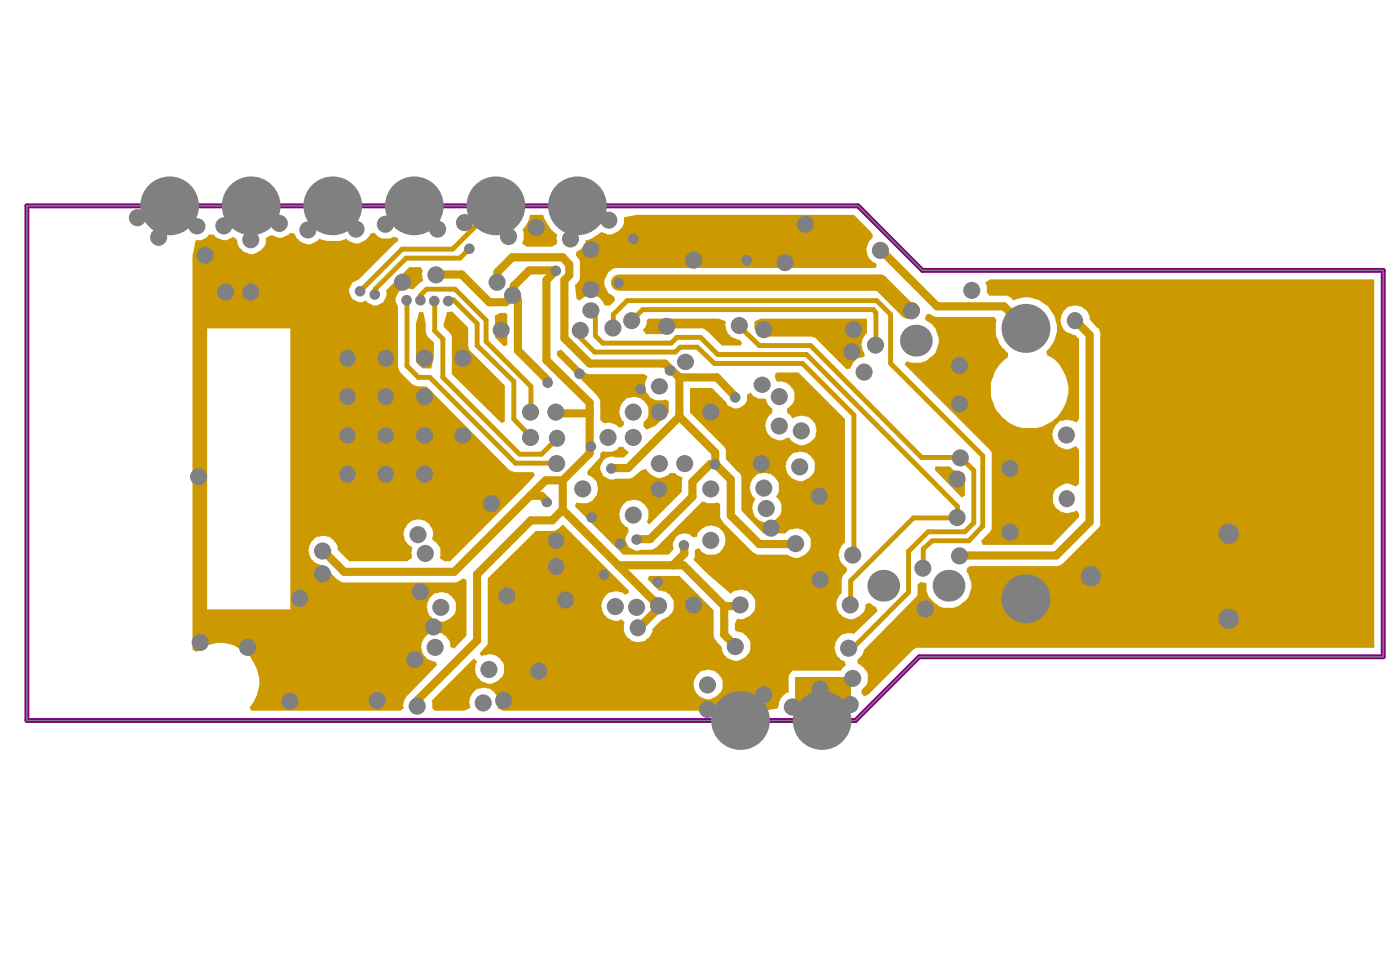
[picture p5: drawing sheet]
<svg xmlns="http://www.w3.org/2000/svg" width="288mm" height="201mm" viewBox="0 0 288 201" stroke-linecap="round" stroke-linejoin="round" font-family="sans-serif">
<path d="M5.5 42.3h170.9l13.3 13.3h94.7v79.4h-95.4l-13.1 13.1h-170.4z" fill="none" stroke="#808080" stroke-width=".21"/>
<path d="M5.5 42.3h170.9l13.3 13.3h94.7v79.4h-95.4l-13.1 13.1h-170.4z" fill="none" stroke="#800080" stroke-width="1"/>
<g fill="#c90">
<path d="M109 44.2h2.7a7.8 7.8 0 0 0 2.8 4l-.1 .8a1.1 1.1 0 0 1 0 1.2l-.9 .5h-5.2l-1-.6 .4-.9v-.7a1.25 1.25 0 0 0-.4-1.3l.4-.2 .3-.5a5.4 5.4 0 0 0 1-2.3z"/>
<path d="M86.2 64.2h.8l.5 2.3v1.9l.2 .1v.4l.3 .5 1.2 1v3l-.5 2.3h-1.8l-1.4-1.3v-7.9z"/>
<path d="M101.6 65l1.2-.7h1.2l.3 .4v6.2l-.7 .3-1.8-1.8v-4.2z"/>
<path d="M155.3 66l1.2-.5h21.8v3l-.2 .2a2.86 2.86 0 0 0-.7 3.4l.4 .6v.7h-.4a3 3 0 0 0-2.5 2.3l-.8 .2-6.6-6.5-.6-.2h-10.1l-1.7-1.7v-1.3z"/>
<path d="M192.4 95.9h2.8l.3 .2a2.63 2.63 0 0 0 1.7 1h.7l.5 .5v4.4l-.7 .3-5.5-5.7z"/>
<path d="M91.9 64.2h.7l.3-.2 3.4 3.4v3.8l.1 .7 7.4 7.4v7.4l-.7 .3-10.2-10.1v-7.2a1.2 1.2 0 0 0-.5-1.3l-1.2-1.2v-.5z"/>
<path d="M133.3 65.5h14.4l1.6 .7-.2 .6 .2 .7a2.01 2.01 0 0 0 .8 1.4 2.63 2.63 0 0 0 1.7 1h.3l.5 .6-.3 .5h-3.9l-3-3-.3-.1a.96 .96 0 0 0-1-.4h-4.9a2.38 2.38 0 0 0-2 1.2h-4.4l-.7-.8a2.15 2.15 0 0 0 .9-2.1z"/>
<path d="M114.5 72.2l.9-.3 4.3 4.4 1.2 .6h11.6l.5 .4 .2 .3a3.1 3.1 0 0 0-.2 3.2 3.1 3.1 0 0 0 3.8 1.3l.7 .4v2.3l-2.7 2.7-1.8 .8a1.42 1.42 0 0 1-.7-1.5 2.91 2.91 0 0 0-1.2-5 1.76 1.76 0 0 0-1.5 0 1.76 1.76 0 0 0-1.6 1l-.5 1-.2 .9 .2 .6a2.01 2.01 0 0 0 .8 1.4v.6l-.5 .5h-.7a1.93 1.93 0 0 0-1.7-.8l-.3-.2a1.14 1.14 0 0 1-1.7-.5v-3.8l-.1-.5-.5-.7-8.3-8.2z"/>
<path d="M120.4 49.4a7.7 7.7 0 0 0 3.4-1.7 2.7 2.7 0 0 0 3.3-.2 2.7 2.7 0 0 0 1.2-2.8l2.7-.5h44.6l3.5 3.5 .3 .7a1.32 1.32 0 0 1-.6 1.1l-.5 1.1-.2 .8 .2 .7a2.01 2.01 0 0 0 .8 1.3l.2 .3 1 .6-.2 .8h-52.8a2.97 2.97 0 0 0-2.7 4.2l.2 .3a1.19 1.19 0 0 0 1 1l.5 .4 .1 .8-1 1h-.6a.84 .84 0 0 1-.9-.8 2.85 2.85 0 0 0-3.8-.9l-.9 .7-.6-.3-.4-2.9 .7-.7a1.55 1.55 0 0 0 .3-1.3v-2.2a2.08 2.08 0 0 0-.8-1.8l.2-.9a2.95 2.95 0 0 0 1.8-2.3z"/>
<path d="M190.5 64.7l.7-.2 .6 .5 .6 .2h12l.5 .6-.1 .5v1.2a3.1 3.1 0 0 0 .5 2.4 3.3 3.3 0 0 0 1.3 2l.3 .5 .4 .2v.8l-1.2 1a7.5 7.5 0 0 0-2.3 5.7 3.9 3.9 0 0 0 .5 2.7 5.8 5.8 0 0 0 2.3 3.4 6.6 6.6 0 0 0 5.7 1.8 5.6 5.6 0 0 0 3.4-1 7.8 7.8 0 0 0 3.7-4.9 7.7 7.7 0 0 0-1.2-6.5 5 5 0 0 0-2.9-2.5l-.1-.9 .3-.3a6.1 6.1 0 0 0-1-9.6 5.4 5.4 0 0 0-6.1-.5 2.23 2.23 0 0 0-2-1h-3l-.5-.7v-.5a1.73 1.73 0 0 0-.3-1.5l1-.7h79v75.8h-94.3l-.5 .3-9.2 9.3-.7 .3h-.3l-.5-.7 .2-.6 .3-.4a2.98 2.98 0 0 0-1-4.8h-.2l-.1-.9 .5-.5a1.93 1.93 0 0 0 .8-1.5l10.7-10.9a.96 .96 0 0 0 .4-1v-1.5l.6-.7 .2 .2 1 .1v.5a3.7 3.7 0 0 0 1.7 3.6 3.8 3.8 0 0 0 3.3 1 3.3 3.3 0 0 0 2.4-1 2.94 2.94 0 0 0 1.7-2.6 4.8 4.8 0 0 0-.9-3.8l.2-.9 .5-.3h18.1l.5-.2 .5-.3 7.4-7.4a1.1 1.1 0 0 0 .3-1.2v-39.1l-.3-.7-.3-.1-1.6-1.7a2.86 2.86 0 0 0-1.5-2.5 3 3 0 0 0-3.9 .9 3 3 0 0 0 .6 4.1l1.5 .7h.3l.9 .8v16.5l-.5 .6-.5-.1a3.1 3.1 0 0 0-3.8 .7 3.1 3.1 0 0 0-.1 3.8l.3 .2 .2 .3 .7 .3a2.38 2.38 0 0 0 2.7-.1l.3-.2 .7 .8v6.9l-.7 .7-.7-.3a2.1 2.1 0 0 0-2.5 .1 2.63 2.63 0 0 0-1.5 3.1l.2 .6a2.64 2.64 0 0 0 2 1.7 2.6 2.6 0 0 0 1.8 0l.7-.3 .3 .1 .4 .5v.7l-5.6 5.7h-14.2l-.4-.8 1.9-1.9a1.1 1.1 0 0 0 .3-1.1v-15.2l-.3-.5-17.6-17.6 .5-.7a5.1 5.1 0 0 0 4.3-.3l.9-.7a2.19 2.19 0 0 0 1-1.6 4 4 0 0 0-.2-3.6l-.1-.5-.7-.8-1.4-.9-.1-.3z"/>
<path d="M40.2 49.4a2.6 2.6 0 0 0 2.7-1.2h.9l.3 .2a2.63 2.63 0 0 0 1.7 1 3.6 3.6 0 0 0 2.2-.7l.6 .5 .2 .3a2.93 2.93 0 0 0 4.7 2.1 2.61 2.61 0 0 0 1.2-2.7l1.3-.5a2.7 2.7 0 0 0 3.4-.2l.3-.3 .8 .1 .4 .7a3 3 0 0 0 3.3 1.4l1-.6 .5-.5 .2 .2a8.2 8.2 0 0 0 5.4-.2 2.63 2.63 0 0 0 1.6 1.1 3.4 3.4 0 0 0 3.2-2.1l.9-.1 .3 .3a3.2 3.2 0 0 0 3.7 .5l.8 .3v.5l-.5 .4-7.5 7.5-.7 .4a1.49 1.49 0 0 0-1.2 1.3 2.29 2.29 0 0 0 .9 2.5 2.12 2.12 0 0 0 2.5 .2 2.28 2.28 0 0 0 2.5 .8 2.47 2.47 0 0 0 1.7-2.5l-.2-.3 4.9-4.9h2.3l.4 .7-.2 .8 .3 1.2-1.8 1.7-.2 .3a2.28 2.28 0 0 0-3.3 1 1.88 1.88 0 0 0 .1 2.4v12.6l.5 1 2.9 2.7 .7 .1h1.8l16.9 17.2 .5 .3 .7 .2h3.9l.3 .7-17.4 17.6h-1.2l-.8-.5-.2-.2 .2-.7a2.78 2.78 0 0 0-1.7-3l.1-.8a3.1 3.1 0 0 0-4.5-3l-.7 .5-.6 1v.3a2.29 2.29 0 0 0 .3 2.4l.7 .8 .7 .3-.4 1.2a1.1 1.1 0 0 1 0 1.2l-.8 .5h-11.9l-2.4-2.4v-.3a3 3 0 0 0-3.5-2.5 3 3 0 0 0-2.3 3.7 2.01 2.01 0 0 0 .8 1.3 2.63 2.63 0 0 0 1.7 1h.3l2.9 2.9 1.1 .7h23.3l1.6-.9 .6 .4v11.4l-2.5 2.7-.8-.4v-.5a3 3 0 0 0-3.6-2.5 3 3 0 0 0-2.3 3.7 2.01 2.01 0 0 0 .8 1.3 2.63 2.63 0 0 0 1.7 1h.4l.3 .7-5.7 5.9a3.9 3.9 0 0 0-1.4 2.5l.2 .5-.7 .5h-30.6l-.4-.6 .2-.2a7.6 7.6 0 0 0 .3-9.6 7.1 7.1 0 0 0-4.3-3.2 7.6 7.6 0 0 0-7.1 1.5l-.8-.5v-80.9zM42.6 67.5v57.8h17.1v-57.8zM89.2 122.1l-.5 .5a2.86 2.86 0 0 0-.7 3.4l.2 .3a2.99 2.99 0 0 0 3.5 1.3 2.99 2.99 0 0 0 2-3.1 2.88 2.88 0 0 0-1.5-2.4 3.6 3.6 0 0 0-3 0z"/>
<path d="M123.4 93.2l.7-.5 .2 .2h1.5a2.3 2.3 0 0 0 1.5-1h.8l.4 .5 .8 .6-1 1.1h-1.7l-.5-.2-1.3 .2a3.2 3.2 0 0 0-1.4 2.5l.4 .6a1.49 1.49 0 0 0 1.3 1.2 1.76 1.76 0 0 0 1.5 0h2.9l1-.5 1.3-1.2 .8-.3 .4 .2a3.5 3.5 0 0 0 3 1.7l1.5-.7 .2-.4h1.2a2.01 2.01 0 0 0 1.3 .9l.2 .3-.2 .4v2.3l-6.7 6.7-.5-.5a3 3 0 0 0-.1-3.2 3 3 0 0 0-2.9-1.3 3.2 3.2 0 0 0-2.7 3l.2 .7a2.01 2.01 0 0 0 .8 1.3l.2 .4 .6 .3 .2 .8a1.98 1.98 0 0 0-.2 2.9 2.42 2.42 0 0 0 2.7 .8h2.2l1-.5 9.4-9.4h.3l.7 .4h1.5l.5-.2 .7 .3v2.7l.1 .5 .5 .7 6.1 6 .5 .4 .5 .1h6l.4 .2a2.7 2.7 0 0 0 3.3-.2 2.93 2.93 0 0 0 1-3.6 2.93 2.93 0 0 0-3.5-1.6 1.56 1.56 0 0 0-1.5 .9h-4.5l-4.6-4.7v-6.7a1.32 1.32 0 0 0-.6-1.2l-2.5-2.7v-1.4a1.32 1.32 0 0 0-.7-1.5l-6.7-6.7v-5h4.5l2.9 2.8a1.49 1.49 0 0 0 1.3 1.2 2.32 2.32 0 0 0 3-1.8v-.9l.7-.3h.2l.1 .3a2.8 2.8 0 0 0 2.9 .9l.5 1.3 .8 .7v.8l-.5 .5a2.86 2.86 0 0 0-.7 3.4l.4 .7 .3 .1 .2 .4 .6 .3a2.38 2.38 0 0 0 2.7-.2h.5l.2 .4a2.93 2.93 0 0 0 4.7 0 3 3 0 0 0-.8-4.6 3.5 3.5 0 0 0-3.4 .2l-.5-.7-.7-.5v-.8l.4-.2a2.99 2.99 0 0 0 1-3.5 2.99 2.99 0 0 0-3.2-1.9h-.4l-.3-1 .2-.6 .3-.2h4.4l9.5 9.6v25.3l-.6 .7-.5 1-.2 .8 .7 1.9 1 .8 .1 .5-.8 1-.3 .9v2.8l-.2 .2a2.86 2.86 0 0 0-.7 3.4l.4 .6 .3 .2 .2 .3 .6 .4a2.38 2.38 0 0 0 2.7-.2 2.45 2.45 0 0 0 1.5-2.5l.9-.3 .8 .6 .5 .2 .3 .8-4.8 4.7-.5-.1h-.9a2.93 2.93 0 0 0-2.5 2.7l-.1 .3 .6 1.8 .4 .2 .1 .3 1 .5 .2 .9-.3 .2-.7 .8h-9.9l-.8 1v3.5a2.67 2.67 0 0 0-1.9 1.7l-.3 1.5-2.7 .5h-53.8l-1.2-.5v-.1a2.95 2.95 0 0 0-2.9-4.1l-.6 .2a1.76 1.76 0 0 0-1.7 1l-.5 1-.2 .8 .4 1.1-1.4 .6h-6l-.5-.5v-1.3l-.2-.2 8.7-8.7 .7 .6-.3 .7-.2 .9 .2 .3a2.93 2.93 0 0 0 4.7 2 2.93 2.93 0 0 0 .9-3.7 2.93 2.93 0 0 0-3.5-1.5h-.5l-.3 .2v.1l-.5-.6 1.7-2v-13.5l9.9-9.7h3.7l1-.5 .8-.9 13.6 13.6v.5l-.8 .4-.4-.4a3.1 3.1 0 0 0-3.7 .8 3.1 3.1 0 0 0-.1 3.8l.3 .1 .2 .4 .6 .3a2.22 2.22 0 0 0 2.4 0l.7 .7-.2 .3a3 3 0 0 0 1.4 3.3 3 3 0 0 0 3.6-.4l.4-.4 .5-1v-.5l2-2a2.97 2.97 0 0 0 2.3-3.2 2.97 2.97 0 0 0-3-2.7l-2.3-2.3 .3-.7h6.2l7 7.1v5.3l.2 .5 1.3 1.6 .2 .6a2.01 2.01 0 0 0 .9 1.4 2.63 2.63 0 0 0 1.6 1 3.1 3.1 0 0 0 3-4.6 2.85 2.85 0 0 0-2.5-1.5l-.3-.3v-1.2l.3-.8 .4-.4a1.73 1.73 0 0 0 2-.3 2.63 2.63 0 0 0 1.5-3 3.2 3.2 0 0 0-3.4-2.5l-.8 .1-.8 .7-4.9-4.2-2.9-2.8 .4-.6v-1.5l.8-.3a2.94 2.94 0 0 0 3.7 1.2 3.5 3.5 0 0 0 1.9-2.9l-.2-.7a2.01 2.01 0 0 0-.9-1.3 1.93 1.93 0 0 0-1.6-.8l-.4-.2-.5 .2a2.99 2.99 0 0 0-2.3 1.6v.5l-.9 .2-.5-.3-.1-.4h-.4a2.25 2.25 0 0 0-2.5 .5l-.3 .7a1.87 1.87 0 0 0-.2 1.9l-1 1.1h-9.4l-9.9-9.9 .2-.6 .3-.2 .4 .2h.8a2.93 2.93 0 0 0 3-3.4 2.95 2.95 0 0 0-1.8-2.3h-.2l-.2-.7 .2-.4 2.4-2.5 .1-.3zM163 93.2l-.5 .5a2.86 2.86 0 0 0-.7 3.4l.2 .3a2.99 2.99 0 0 0 3.5 1.3 2.99 2.99 0 0 0 2-3.1 2.88 2.88 0 0 0-1.5-2.4 3.6 3.6 0 0 0-3 0zM155.6 97.6l-.5 .5a2.86 2.86 0 0 0-.6 3.3l.3 .7 .3 .2 .2 .3-.2 .4a3 3 0 0 0 2.5 4.5 3.1 3.1 0 0 0 2.9-4.2l-.7-1-.3-.2a3 3 0 0 0 .3-3.3 2.96 2.96 0 0 0-3-1.6zM144.1 138.1a4.1 4.1 0 0 0-1.6 2.6l.2 .4a2.93 2.93 0 0 0 4.7 2 2.93 2.93 0 0 0 1-3.7 2.93 2.93 0 0 0-3.5-1.5z"/>
</g>
<path d="M66.2 113.2h.2" fill="none" stroke="#c90" stroke-width="1.7"/>
<path d="M87.7 59.5l-1.2 1.1v1M93.2 61.6h-1v.2M98.1 66.5v4.5M99.9 65.8v4.4" fill="none" stroke="#c90" stroke-width="1"/>
<circle cx="92.2" cy="61.6" r=".5" fill="#c90"/>
<path d="M94.9 56.4l5.7 5.7M102.3 55.9v2M105.3 52.9h10.4M112.4 57.6l2-2h-5.6l-3.1 3.2v1.7l-.2 .1 1 1M115.7 98.8h-3.5l-3.2 3.2h2.4l1.1 1.1M109.2 107h4.3" fill="none" stroke="#c90" stroke-width="1.7"/>
<path d="M105.7 78.4v7.8l3.5 3.7M109.2 79.4v5.3M106 95.2h8.5M106.8 93.4h4.6" fill="none" stroke="#c90" stroke-width="1"/>
<circle cx="127.1" cy="116.2" r=".84" fill="#c90"/>
<path d="M121.2 82.8v2.2M125.8 96.2h3.3M131.3 129h.2M134.3 123.4l1 1.1M135.5 124.5v.5" fill="none" stroke="#c90" stroke-width="1.7"/>
<path d="M119.4 67.9v1.6l2.9 2.9M122.4 69l1.5 1.5" fill="none" stroke="#c90" stroke-width="1"/>
<circle cx="134.3" cy="123.4" r=".84" fill="#c90"/>
<g fill="none" stroke="#c90" stroke-width="1.7">
<path d="M89.7 56.4h5.2M105.3 52.9l-3 3M112.4 57.6v16.5l8.8 8.7M115.7 52.9l1.4 1.5v2.2l-1.1 1v11.9l5.2 5.2h15.5l3 2.9M181.1 51.4l11.6 11.6h13.7l4.6 4.5M105.5 60.6l-1.5 1.5h-3.4M106.5 61.6v10.5l6.2 6.2v.3M139.7 77.6v8.1M139.7 77.6h7.7l3.9 4M221 65.8l3 3.1v38.4l-6.8 6.9h-19.8M114.7 85h6.5M121.2 84.8v8.4l-5.5 5.6v6"/>
<path d="M139.7 85.7l7.4 7.3v2.4M139.7 85.7l-10.6 10.5M147.1 95.4h-1l-3.7 3.7v3l-8.7 8.8h-2.7M147.1 95.4l3.2 3.2v7.4l5.8 5.9h7.4l.2-.2M109 102l-15.6 15.6h-22.6l-4.4-4.4M109.2 107l-11.1 11.1v13.6l-12.2 12.2v1.2M115.7 104.8l-2.2 2.2M115.7 104.8l11.4 11.4M127.1 116.2h13.4l8.4 8.4M127.1 116.2l7.2 7.2M140.7 112v1.9l-2.3 2.3M135.3 124.5h.2"/>
<path d="M135.5 125l-4 4M148.9 124.6v5.9l2.4 2.4 .5-.5M152.3 124.3l-.4 .3h-3"/>
</g>
<g fill="none" stroke="#c90" stroke-width="1">
<path d="M87.7 59.5h5.9l6.3 6.3M96.6 51.1l-2 2h-11.1l-6.4 6.4v1M102 42.3l-8.9 8.9h-10.4l-8.6 8.6M83.7 61.6v13.6l2.3 2.4h2.4l17.6 17.6M89.4 61.6v6.4l1.7 1.7v7.9l15.7 15.8M93.2 61.6l4.9 4.9M98.1 71l7.6 7.4M99.9 70.2l9.3 9.2M121.6 63.7l.8 1v4.3M122.3 72.4h16.6l1-1h3.5l3.5 3.3h18.1l10.6 10.6v28.7M123.9 70.5h14.1l1.2-1.1h4.9l3.5 3.5h18.3l31 31.2v2.2l-.2 .2h-8.9l-12.9 12.9v4.9M126.1 67.4v-2.7l2.9-2.9h51.3l2.8 2.9v10l19 19v14.5l-2.9 3h-7.5l-1.9 1.7v3.8"/>
<path d="M130 65.8l2.1-2.1h47.5l.5 .6v6.6M152.1 66.8v.4l4 3.8h10.6l22.8 23.1h8l2.7 2.6v10.8l-1.8 1.8h-7.6l-4 4.1v8.4l-11.4 11.4h-.8M114.7 90l-3.3 3.4"/>
</g>
<path d="M127.3 58.1h53.6l5.7 5.7h.9" fill="none" stroke="#c90" stroke-width="3.4"/>
<path d="M163.5 139.2h11.4v6.9h-11.4z" fill-rule="evenodd" fill="#c90"/>
<g fill="#808080">
<circle cx="87.3" cy="97.5" r="1.76"/>
<circle cx="79.3" cy="97.5" r="1.72"/>
<circle cx="71.4" cy="97.5" r="1.72"/>
<circle cx="95.2" cy="89.5" r="1.72"/>
<circle cx="87.3" cy="89.5" r="1.72"/>
<circle cx="79.3" cy="89.5" r="1.68"/>
<circle cx="71.4" cy="89.5" r="1.68"/>
<circle cx="87.3" cy="81.5" r="1.76"/>
<circle cx="79.3" cy="81.5" r="1.72"/>
<circle cx="71.4" cy="81.5" r="1.72"/>
<circle cx="95.2" cy="73.7" r="1.76"/>
<circle cx="87.3" cy="73.7" r="1.76"/>
<circle cx="79.3" cy="73.7" r="1.72"/>
<circle cx="71.4" cy="73.7" r="1.72"/>
<circle cx="165.6" cy="46.1" r="1.76"/>
<circle cx="207.7" cy="96.3" r="1.76"/>
<circle cx="207.7" cy="109.4" r="1.76"/>
<circle cx="197.3" cy="83.1" r="1.76"/>
<circle cx="197.3" cy="75.2" r="1.76"/>
<circle cx="104.2" cy="122.5" r="1.76"/>
<circle cx="175.2" cy="72.3" r="1.76"/>
<circle cx="177.7" cy="76.5" r="1.76"/>
<circle cx="180" cy="71" r="1.76"/>
<circle cx="175.5" cy="67.8" r="1.76"/>
<circle cx="221" cy="65.9" r="1.72"/>
<circle cx="152" cy="66.9" r="1.76"/>
<circle cx="157" cy="142.8" r="1.76"/>
<circle cx="125.2" cy="45.3" r="1.76"/>
<circle cx="79.2" cy="46.1" r="1.76"/>
<circle cx="63.3" cy="47.3" r="1.76"/>
<circle cx="51.6" cy="49.3" r="1.76"/>
<circle cx="40.5" cy="46.5" r="1.72"/>
<circle cx="83.6" cy="61.7" r="1.09"/>
<circle cx="145.5" cy="140.8" r="1.76"/>
<circle cx="157.6" cy="104.6" r="1.76"/>
<circle cx="164.4" cy="96" r="1.76"/>
<circle cx="156.5" cy="95.3" r="1.76"/>
<circle cx="157" cy="100.4" r="1.76"/>
<circle cx="158.6" cy="108.6" r="1.76"/>
<circle cx="168.5" cy="102" r="1.76"/>
<circle cx="146.1" cy="100.5" r="1.76"/>
<circle cx="160.2" cy="81.5" r="1.76"/>
<circle cx="160.2" cy="87.6" r="1.76"/>
<circle cx="119.1" cy="76.8" r="1.09"/>
<circle cx="211" cy="123.1" r="5"/>
<circle cx="211" cy="67.5" r="5"/>
<circle cx="169" cy="148.1" r="6"/>
<circle cx="152.3" cy="148.1" r="6"/>
<circle cx="142.6" cy="53.5" r="1.76"/>
<circle cx="130.2" cy="49.1" r="1.09"/>
<circle cx="153.5" cy="53.5" r="1.09"/>
<circle cx="114.3" cy="84.7" r="1.76"/>
<circle cx="114.5" cy="90.1" r="1.72"/>
<circle cx="114.5" cy="95.3" r="1.76"/>
<circle cx="109.1" cy="89.9" r="1.76"/>
<circle cx="119.8" cy="100.5" r="1.76"/>
<circle cx="114.4" cy="111.2" r="1.68"/>
<circle cx="121.7" cy="106.4" r="1.09"/>
<circle cx="114.3" cy="116.5" r="1.72"/>
<circle cx="109.1" cy="84.7" r="1.76"/>
<circle cx="119.3" cy="67.9" r="1.76"/>
<circle cx="126" cy="67.4" r="1.76"/>
<circle cx="129.9" cy="65.9" r="1.76"/>
<circle cx="137.1" cy="67.1" r="1.76"/>
<circle cx="141" cy="74.4" r="1.72"/>
<circle cx="103.1" cy="67.9" r="1.72"/>
<circle cx="102.2" cy="58" r="1.76"/>
<circle cx="105.4" cy="60.7" r="1.76"/>
<circle cx="34.9" cy="42.3" r="6"/>
<circle cx="51.6" cy="42.3" r="6"/>
<circle cx="68.4" cy="42.3" r="6"/>
<circle cx="118.7" cy="42.3" r="6"/>
<circle cx="196.8" cy="106.4" r="1.76"/>
<circle cx="127.2" cy="58.2" r="1.09"/>
<circle cx="175.3" cy="139.5" r="1.76"/>
<circle cx="101" cy="103.5" r="1.76"/>
<circle cx="124.2" cy="118.2" r="1.09"/>
<circle cx="116.3" cy="123.4" r="1.76"/>
<circle cx="130.9" cy="124.9" r="1.76"/>
<circle cx="131.1" cy="129.1" r="1.72"/>
<circle cx="126.5" cy="124.7" r="1.76"/>
<circle cx="125" cy="89.9" r="1.76"/>
<circle cx="125.7" cy="96.3" r="1.09"/>
<circle cx="130.2" cy="89.9" r="1.76"/>
<circle cx="135.6" cy="84.7" r="1.76"/>
<circle cx="135.6" cy="95.3" r="1.76"/>
<circle cx="135.5" cy="100.6" r="1.68"/>
<circle cx="187.4" cy="63.9" r="1.76"/>
<circle cx="164.8" cy="88.6" r="1.76"/>
<circle cx="131.7" cy="80" r="1.09"/>
<circle cx="146.1" cy="84.7" r="1.76"/>
<circle cx="252.6" cy="127.2" r="2.1"/>
<circle cx="252.6" cy="109.8" r="2.1"/>
<circle cx="224.3" cy="118.5" r="2.1"/>
<circle cx="66.3" cy="113.3" r="1.76"/>
<circle cx="66.3" cy="118" r="1.76"/>
<circle cx="87.5" cy="113.8" r="1.76"/>
<circle cx="85.9" cy="109.9" r="1.76"/>
<circle cx="85.8" cy="145.2" r="1.76"/>
<circle cx="40.8" cy="98" r="1.76"/>
<circle cx="163.6" cy="111.8" r="1.76"/>
<circle cx="51.6" cy="60" r="1.76"/>
<circle cx="46.4" cy="60" r="1.76"/>
<circle cx="130.9" cy="110.9" r="1.09"/>
<circle cx="140.6" cy="112.1" r="1.09"/>
<circle cx="130.2" cy="84.7" r="1.76"/>
<circle cx="121.5" cy="91.8" r="1.09"/>
<circle cx="130.2" cy="105.9" r="1.76"/>
<circle cx="156.8" cy="79.1" r="1.72"/>
<circle cx="112.6" cy="78.7" r="1.09"/>
<circle cx="151.2" cy="132.9" r="1.76"/>
<circle cx="146.1" cy="111.1" r="1.76"/>
<circle cx="112.5" cy="103.3" r="1.05"/>
<circle cx="140.8" cy="95.3" r="1.76"/>
<circle cx="135.4" cy="124.5" r="1.76"/>
<circle cx="114.3" cy="55.7" r="1.09"/>
<circle cx="61.6" cy="123" r="1.76"/>
<circle cx="41.2" cy="132.1" r="1.76"/>
<circle cx="50.9" cy="133.1" r="1.76"/>
<circle cx="59.6" cy="144.2" r="1.76"/>
<circle cx="77.6" cy="144" r="1.76"/>
<circle cx="89.1" cy="128.9" r="1.76"/>
<circle cx="85.3" cy="135.6" r="1.76"/>
<circle cx="86.4" cy="121.7" r="1.76"/>
<circle cx="103.6" cy="144" r="1.76"/>
<circle cx="110.8" cy="138" r="1.76"/>
<circle cx="190.3" cy="125.2" r="1.76"/>
<circle cx="168.6" cy="119.2" r="1.76"/>
<circle cx="157" cy="67.8" r="1.76"/>
<circle cx="42.2" cy="52.5" r="1.76"/>
<circle cx="142.6" cy="124.4" r="1.76"/>
<circle cx="152.2" cy="124.4" r="1.76"/>
<circle cx="147" cy="95.5" r="1.09"/>
<circle cx="135.6" cy="79.4" r="1.72"/>
<circle cx="151.2" cy="81.7" r="1.09"/>
<circle cx="145.5" cy="145.9" r="1.76"/>
<circle cx="127.5" cy="111.8" r="1.09"/>
<circle cx="135.2" cy="119.7" r="1.09"/>
<circle cx="90.6" cy="124.9" r="1.76"/>
<circle cx="100.5" cy="137.6" r="1.76"/>
<circle cx="99.4" cy="144.5" r="1.76"/>
<circle cx="89.5" cy="133.1" r="1.76"/>
<circle cx="219.3" cy="102.5" r="1.72"/>
<circle cx="219.3" cy="89.4" r="1.76"/>
<circle cx="92.1" cy="61.9" r="1.09"/>
<circle cx="89.3" cy="61.9" r="1.09"/>
<circle cx="89.6" cy="56.5" r="1.76"/>
<circle cx="110.3" cy="46.8" r="1.76"/>
<circle cx="96.5" cy="51.1" r="1.09"/>
<circle cx="74" cy="59.9" r="1.09"/>
<circle cx="85.2" cy="42.3" r="6"/>
<circle cx="86.4" cy="61.7" r="1.09"/>
<circle cx="82.8" cy="58" r="1.76"/>
<circle cx="102" cy="42.3" r="6"/>
<circle cx="77.1" cy="60.6" r="1.09"/>
<circle cx="121.5" cy="59.5" r="1.76"/>
<circle cx="121.5" cy="63.8" r="1.72"/>
<circle cx="117.3" cy="49.1" r="1.76"/>
<circle cx="104.6" cy="48.6" r="1.76"/>
<circle cx="95.5" cy="45.8" r="1.76"/>
<circle cx="90" cy="47.1" r="1.76"/>
<circle cx="73.2" cy="47.1" r="1.76"/>
<circle cx="57.4" cy="45.9" r="1.76"/>
<circle cx="46" cy="46.4" r="1.76"/>
<circle cx="32.6" cy="48.8" r="1.76"/>
<circle cx="28.3" cy="44.8" r="1.76"/>
<circle cx="121.5" cy="51.3" r="1.76"/>
<circle cx="137.8" cy="76.2" r="1.09"/>
<circle cx="174.8" cy="144.9" r="1.76"/>
<circle cx="168.6" cy="141.7" r="1.76"/>
<circle cx="162.9" cy="145.4" r="1.76"/>
<circle cx="174.8" cy="124.4" r="1.76"/>
<circle cx="174.5" cy="133.3" r="1.76"/>
<circle cx="175.3" cy="114.1" r="1.76"/>
<circle cx="189.7" cy="116.8" r="1.76"/>
<circle cx="197.3" cy="114.3" r="1.76"/>
<circle cx="196.8" cy="98.5" r="1.76"/>
<circle cx="197.5" cy="94.1" r="1.76"/>
<circle cx="199.8" cy="59.7" r="1.76"/>
<circle cx="181" cy="51.5" r="1.76"/>
<circle cx="161.4" cy="54" r="1.76"/>
<circle cx="188.3" cy="70" r="3.3"/>
<circle cx="181.6" cy="120.4" r="3.3"/>
<circle cx="195" cy="120.4" r="3.3"/>
</g>
<path d="M5.5 42.3h170.9l13.3 13.3h94.7v79.4h-95.4l-13.1 13.1h-170.4z" fill="none" stroke="#808080" stroke-width=".21"/>
</svg>
